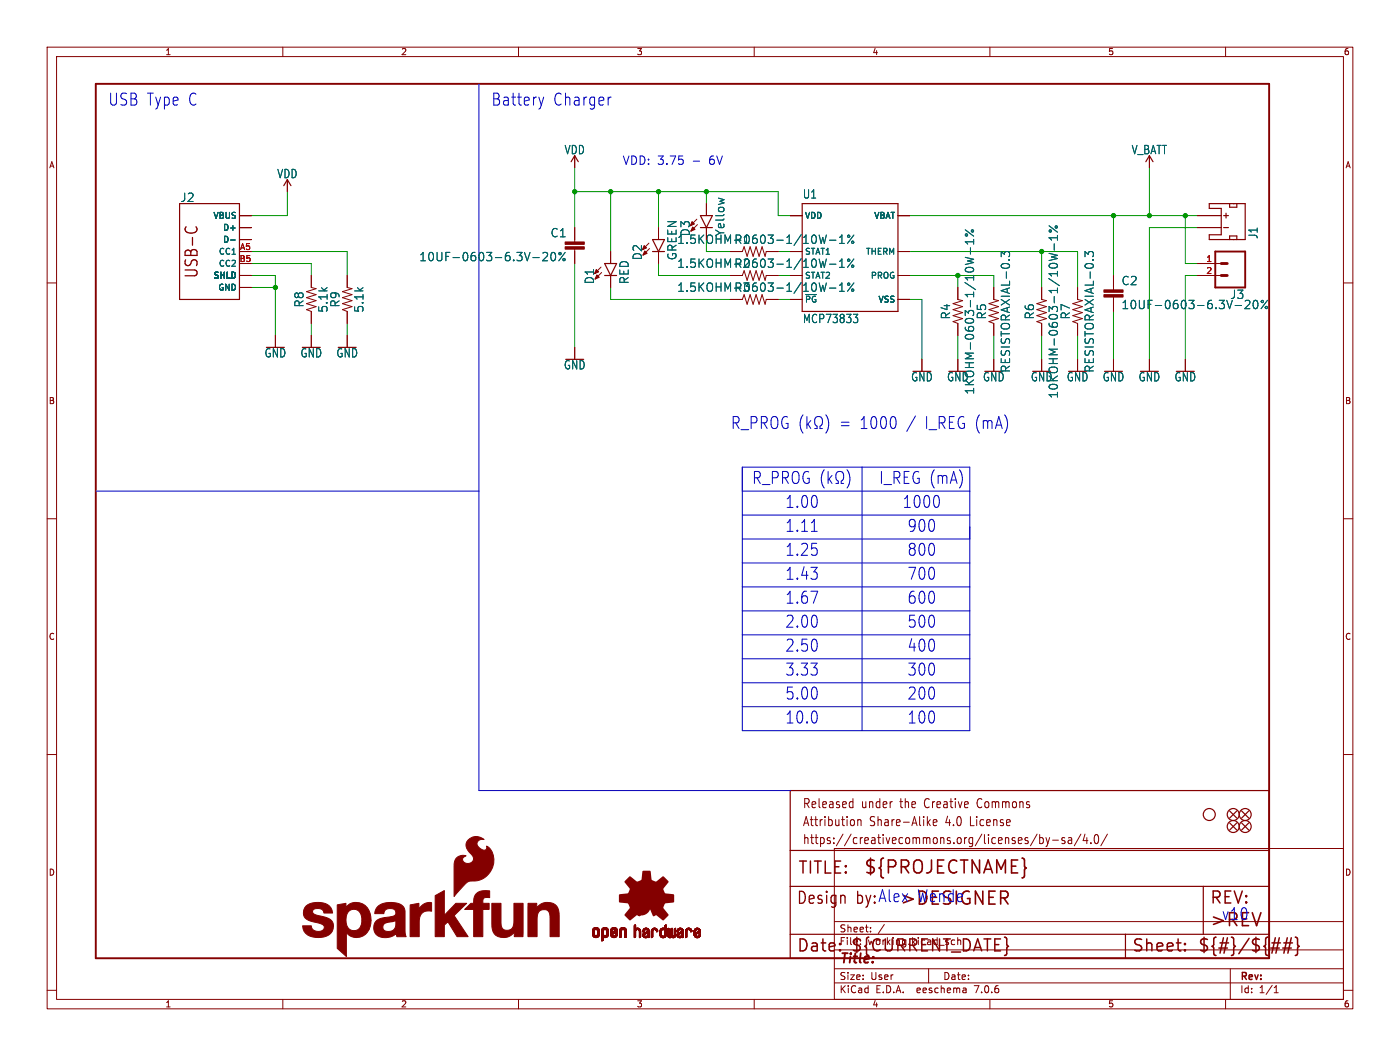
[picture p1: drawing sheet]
<svg xmlns="http://www.w3.org/2000/svg" width="297mm" height="224mm" viewBox="0 0 297 224" stroke-linecap="round" stroke-linejoin="round" font-family="sans-serif">
<defs><g id="words">
<g font-size="3.8" fill="#840000">
<text x="183.1" y="185.7">${PROJECTNAME}</text>
<text x="256.5" y="196.9">&gt;REV</text>
</g>
<g font-size="3.5" fill="#0000c2">
<text x="22.9" y="22.6">USB Type C</text>
<text x="104.1" y="22.6">Battery</text>
<text x="117.2" y="22.6">Charger</text>
<text x="177.9" y="91.2">=</text>
<text x="192.2" y="91.2">/</text>
<text x="196.1" y="91.2">I_REG (mA)</text>
<text x="166.6" y="107.9">1.00</text>
<text x="191.5" y="107.9">1000</text>
<text x="166.6" y="113">1.11</text>
<text x="192.5" y="113">900</text>
<text x="166.6" y="118.1">1.25</text>
<text x="192.5" y="118.1">800</text>
<text x="166.6" y="123.2">1.43</text>
<text x="192.5" y="123.2">700</text>
<text x="166.6" y="128.2">1.67</text>
<text x="192.5" y="128.2">600</text>
<text x="166.6" y="133.3">2.00</text>
<text x="192.5" y="133.3">500</text>
<text x="166.6" y="143.5">3.33</text>
<text x="166.6" y="138.4">2.50</text>
<text x="192.5" y="138.4">400</text>
<text x="192.5" y="143.5">300</text>
<text x="166.6" y="148.6">5.00</text>
<text x="192.5" y="148.6">200</text>
<text x="166.6" y="153.6">10.0</text>
<text x="192.5" y="153.6">100</text>
<text x="194.4" y="191.5">Wende</text>
<text x="181.6" y="192.1">by:Alex&gt;DESIGNER</text>
<text x="259.1" y="195.3">v10</text>
</g>
<g font-size="3.5" fill="#840000">
<text x="42.3" y="59.2" transform="rotate(-90 42.3 59.2)">USB-C</text>
<text x="169.2" y="185.7">TITLE:</text>
<text x="168.9" y="192.1">Design</text>
<text x="256.5" y="192.1">REV:</text>
<text x="168.9" y="202.2">Date:</text>
<text x="180.3" y="202.2">${CURRENT_DATE}</text>
<text x="240" y="202.2">Sheet:</text>
<text x="254" y="202.2">${#}/${##}</text>
</g>
<text font-size="2.8" fill="#840000" x="178" y="204.8">Title:</text>
<g font-size="2.7" fill="#840000">
<text x="170.2" y="171.7">Released</text>
<text x="182.7" y="171.7">under</text>
<text x="191.1" y="171.7">the</text>
<text x="196.5" y="171.7">Creative</text>
<text x="208" y="171.7">Commons</text>
<text x="170.2" y="175.5">Attribution</text>
<text x="170.2" y="179.3">https://creativecommons.org/licenses/by-sa/4.0/</text>
<text x="184.5" y="175.5">Share-Alike</text>
<text x="200.8" y="175.5">4.0</text>
<text x="206.2" y="175.5">License</text>
</g>
<g font-size="2.5" fill="#006464">
<text x="119.7" y="32.9">VDD</text>
<text x="240" y="32.9">V_BATT</text>
<text x="58.7" y="38">VDD</text>
<text x="38.2" y="43">J2</text>
<text x="170.2" y="42.3">U1</text>
<text x="116.7" y="50.5">C1</text>
<text x="143.6" y="51.9">1.5KOHM-0603-1/10W-1%</text>
<text x="146.5" y="50.2" transform="rotate(-90 146.5 50.2)">D3</text>
<text x="153.9" y="50.2" transform="rotate(-90 153.9 50.2)">Yellow</text>
<text x="155.7" y="51.9">R1</text>
<text x="267" y="50.7" transform="rotate(-90 267 50.7)">J1</text>
<text x="88.9" y="55.6">10UF-0603-6.3V-20%</text>
<text x="136.4" y="55.3" transform="rotate(-90 136.4 55.3)">D2</text>
<text x="143.6" y="57">1.5KOHM-0603-1/10W-1%</text>
<text x="143.7" y="55.3" transform="rotate(-90 143.7 55.3)">GREEN</text>
<text x="155.7" y="57">R2</text>
<text x="64.6" y="65.3" transform="rotate(-90 64.6 65.3)">R8</text>
<text x="72.2" y="65.3" transform="rotate(-90 72.2 65.3)">R9</text>
<text x="126.2" y="60.3" transform="rotate(-90 126.2 60.3)">D1</text>
<text x="133.6" y="60.3" transform="rotate(-90 133.6 60.3)">RED</text>
<text x="143.6" y="62.1">1.5KOHM-0603-1/10W-1%</text>
<text x="155.7" y="62.1">R3</text>
<text x="237.8" y="60.7">C2</text>
<text x="237.8" y="65.8">10UF-0603-6.3V-20%</text>
<text x="260.9" y="63.6">J3</text>
<text x="69.7" y="66.4" transform="rotate(-90 69.7 66.4)">5.1k</text>
<text x="77.3" y="66.4" transform="rotate(-90 77.3 66.4)">5.1k</text>
<text x="170.2" y="68.7">MCP73833</text>
<text x="201.8" y="67.8" transform="rotate(-90 201.8 67.8)">R4</text>
<text x="209.4" y="67.8" transform="rotate(-90 209.4 67.8)">R5</text>
<text x="219.6" y="67.8" transform="rotate(-90 219.6 67.8)">R6</text>
<text x="227.2" y="67.8" transform="rotate(-90 227.2 67.8)">R7</text>
<text x="56" y="76">GND</text>
<text x="63.7" y="76">GND</text>
<text x="71.3" y="76">GND</text>
<text x="119.5" y="78.5">GND</text>
<text x="193.2" y="81.1">GND</text>
<text x="200.8" y="81.1">GND</text>
<text x="206.9" y="83.7" transform="rotate(-90 206.9 83.7)">1KOHM-0603-1/10W-1%</text>
<text x="208.4" y="81.1">GND</text>
<text x="214.5" y="79.1" transform="rotate(-90 214.5 79.1)">RESISTORAXIAL-0.3</text>
<text x="218.6" y="81.1">GND</text>
<text x="226.2" y="81.1">GND</text>
<text x="232.3" y="79.1" transform="rotate(-90 232.3 79.1)">RESISTORAXIAL-0.3</text>
<text x="233.8" y="81.1">GND</text>
<text x="241.5" y="81.1">GND</text>
<text x="249.1" y="81.1">GND</text>
<text x="224.6" y="84.6" transform="rotate(-90 224.6 84.6)">10KOHM-0603-1/10W-1%</text>
</g>
<g font-size="2.5" fill="#0000c2">
<text x="132" y="35.2">VDD: 3.75</text>
<text x="150.5" y="35.2">6V</text>
</g>
<g font-size="2.1" fill="#840000">
<text x="178" y="197.9">Sheet:</text>
<text x="178" y="200.6">File:</text>
<text x="184.1" y="200.6">working.kicad_sch</text>
<text x="178" y="208">Size:</text>
<text x="184.7" y="208">User</text>
<text x="200" y="208">Date:</text>
<text x="263" y="208.2">Rev:</text>
<text x="178" y="210.8">KiCad</text>
<text x="185.7" y="210.8">E.D.A.</text>
<text x="194.6" y="210.8">eeschema</text>
<text x="207" y="210.8">7.0.6</text>
<text x="263" y="210.8">Id:</text>
<text x="267.1" y="210.8">1/1</text>
</g>
<g font-size="1.8" fill="#840000">
<text x="35" y="11.9">1</text>
<text x="85" y="11.9">2</text>
<text x="135" y="11.9">3</text>
<text x="185" y="11.9">4</text>
<text x="235" y="11.9">5</text>
<text x="285" y="11.9">6</text>
<text x="10.3" y="35.9">A</text>
<text x="285.3" y="35.9">A</text>
<text x="10.3" y="85.9">B</text>
<text x="285.3" y="85.9">B</text>
<text x="10.3" y="135.9">C</text>
<text x="285.3" y="135.9">C</text>
<text x="10.3" y="185.9">D</text>
<text x="285.3" y="185.9">D</text>
<text x="35" y="213.8">1</text>
<text x="85" y="213.8">2</text>
<text x="135" y="213.8">3</text>
<text x="185" y="213.8">4</text>
<text x="235" y="213.8">5</text>
<text x="285" y="213.8">6</text>
</g>
<g font-size="1.8" fill="#006464">
<text x="45.2" y="46.6">VBUS</text>
<text x="170.7" y="46.6">VDD</text>
<text x="185.4" y="46.6">VBAT</text>
<text x="47.2" y="49.1">D+</text>
<text x="47.2" y="51.7">D-</text>
<text x="45.3" y="59.3">SHLD</text>
<text x="46.3" y="54.2">CC1</text>
<text x="46.3" y="56.7">CC2</text>
<text x="170.7" y="54.2">STAT1</text>
<text x="170.7" y="59.3">STAT2</text>
<text x="183.6" y="54.2">THERM</text>
<text x="184.6" y="59.3">PROG</text>
<text x="46.2" y="61.8">GND</text>
<text x="170.7" y="64.4">~{PG}</text>
<text x="186.3" y="64.4">VSS</text>
</g>
<g font-size="1.8" fill="#a90000">
<text x="50.8" y="53.1">A5</text>
<text x="50.7" y="55.6">B5</text>
<text x="255.8" y="55.6">1</text>
<text x="255.8" y="58.2">2</text>
</g>
</g></defs>
<g fill="none" stroke="#840000" stroke-width=".21">
<path d="M10 10h277v203.9h-277zM12 12h273v199.9h-273zM60 10v2M110 10v2M160 10v2M210 10v2M260 10v2M61 38.1v2.5M121.9 33v2.6M243.8 33v2.6M10 60h2M50.8 48.3h2.5"/>
<path d="M50.8 50.8h2.5M50.8 58.4h2.5M50.8 45.7h2.5M66 58.4v2.6l1.1 .2-2.1 .6 2.1 .7-2.1 .6 2.1 .7-2.1 .6 2.1 .6-2.1 .7 1 .3v2.6M73.7 58.4v2.6l1 .2-2.1 .6 2.1 .7-2.1 .6 2.1 .7-2.1 .6 2.1 .6-2.1 .7 1.1 .3v2.6M121.9 48.3v3M121.9 52.8v3.1M127.5 56.6l-1.4 1.4M127.6 57.8l-1.4 1.4M129.5 53.3v2.6M129.5 58.4v2.6M137.7 51.6l-1.4 1.4"/>
<path d="M137.8 52.7l-1.4 1.4M139.7 48.3v2.5M139.7 53.3v2.6M147.8 46.5l-1.4 1.4M148 47.6l-1.4 1.4M149.9 43.2v2.5M149.9 48.3v2.5M154.9 58.4h2.6l.4-1 .6 2 .6-2 .7 2 .6-2 .6 2 .7-2 .6 2 .3-1h2.5M154.9 53.3h2.6l.4-1 .6 2.1 .6-2.1 .7 2.1 .6-2.1 .6 2.1 .7-2.1 .6 2.1 .3-1.1h2.5M167.6 58.4h2.6M167.6 45.7h2.6M167.6 53.3h2.6"/>
<path d="M190.5 58.4h2.5M190.5 45.7h2.5M190.5 53.3h2.5M236.2 58.4v3.1M254 48.3h5.1M254 58.4h5.1M254 45.7h5.1M254 55.9h5.1M261.6 50.8h.1M261.6 43.2h.1M285 60h2M50.8 61h2.5"/>
<path d="M58.4 71.1v2.6M66 71.1v2.6M73.7 71.1v2.6M121.9 73.7v2.5M154.9 63.5h2.6l.4-1 .6 2 .6-2 .7 2 .6-2 .6 2 .7-2 .6 2 .3-1h2.5M167.6 63.5h2.6M190.5 63.5h2.5M195.6 76.2v2.5M203.2 61v2.5l1 .3-2 .6 2 .6-2 .7 2 .6-2 .6 2 .7-2 .6 1 .4v2.5M203.2 76.2v2.5M210.8 61v2.5l1 .3-2 .6 2 .6-2 .7 2 .6-2 .6 2 .7-2 .6 1 .4v2.5M210.8 76.2v2.5"/>
<path d="M221 61v2.5l1 .3-2 .6 2 .6-2 .7 2 .6-2 .6 2 .7-2 .6 1 .4v2.5M221 76.2v2.5M228.6 61v2.5l1 .3-2 .6 2 .6-2 .7 2 .6-2 .6 2 .7-2 .6 1 .4v2.5M228.6 76.2v2.5M236.2 63v3M236.2 76.2v2.5M243.8 76.2v2.5M251.5 76.2v2.5M10 110h2M285 110h2M10 160h2M285 160h2"/>
<path d="M177 179.9h108v32h-108zM180.5 170l.4 .1M180.9 169.3v2M180.9 171.2l-.4 .1M181.2 174v.9M182 173.8v1.3M182 174l.2-.2 .4 .1 .1 1.2M196.9 174.4l.5 .7M197.4 173.8l-.7 .7M198 174.4l.8-.1-.1-.4-.5-.1-.2 .3 .1 .9h.6M220 176.9l-1.4 2.5M220.6 177v1.9"/>
<path d="M220.6 177.7l.4-.1 .3 .4-.1 .8h-.6M221.9 177.6l.4 1.3M222.3 178.9l-.4 .6M222.7 177.6l-.4 1.3M223.3 178.2h1.2M225.9 177.7l-.4-.1-.2 .3v.3l.6 .1v.5h-.6M226.7 177.7h.6l.1 1.2M227.4 178.1l-.6 .1a.4 .4 0 0 0-.2 .3 .4 .4 0 0 0 .2 .4l.6-.1M229.3 176.9l-1.4 2.5M230.2 176.9l-.4 1.4h1M230.6 177.6v1.3M231.4 178.7v.2"/>
<path d="M232.4 177.1l.3-.1a1.34 1.34 0 0 1 0 1.9h-.2a1.44 1.44 0 0 1-.1-1.8zM234.9 176.9l-1.4 2.5M177 195.4h108M184.7 197.5v.1M184.7 196.7v.1M187.6 196l-1.3 2M10 210h2M60 211.9v2M110 211.9v2M160 211.9v2M177 208.4h108M177 205.4h108"/>
<path d="M177 201.4h108M197 205.4v3M204.9 209.6l.1 .9M205 210.4l-.2 .1M205 209.9h-.2M210 211.9v2M260 211.9v2M261 205.4v6.5M270.3 210.5h.9M270.3 209.4l.4-.4v1.5M285 210h2"/>
</g>
<path d="M20.3 17.8h248.9v185.4h-248.9zM257.8 53.3h6.4v7.7h-6.4z" fill="none" stroke="#840000" stroke-width=".41"/>
<g fill="none" stroke="#840000" stroke-width=".25">
<path d="M60.2 39.4l.8-1.3 .7 1.3M121.2 34.3l.7-1.3 .8 1.3M243.1 34.3l.7-1.3 .8 1.3M38.1 43.2h12.7v20.3h-12.7zM128.3 58.4h2.5M128.3 55.9h2.5l-1.3 2.5zM138.4 53.3h2.6M138.4 50.8h2.6l-1.3 2.5zM148.6 48.3h2.5M148.6 45.7h2.5l-1.2 2.6zM170.2 43.2h20.3v22.8h-20.3zM256.5 43.2h7.7v7.6h-7.7v-1h2.6v-5.6h-2.6z"/>
<path d="M259.6 48.3h1M259.6 45.7h1M260.1 45.2v1M260.9 43.2v.7h1.5v-.7M260.9 50.8v-.8h1.5v.8M167.6 167.6h101.6v35.6h-101.6zM260.9 172l1.5 1.5M260.9 174.5l1.5 1.5M262.4 174.5l-1.5 1.5M262.4 172l-1.5 1.5M263.4 172l1.5 1.5M263.4 174.5l1.5 1.5"/>
<path d="M264.9 172l-1.5 1.5M264.9 174.5l-1.5 1.5M167.6 198.1h101.6M167.6 180.3h101.6M167.6 188h101.6M238.8 198.1v5.1M255.3 188v10.1"/>
<circle cx="256.5" cy="172.7" r="1.27"/>
<circle cx="261.6" cy="172.7" r="1.27"/>
<circle cx="261.6" cy="175.3" r="1.27"/>
<circle cx="264.2" cy="172.7" r="1.27"/>
<circle cx="264.2" cy="175.3" r="1.27"/>
</g>
<path d="M39.5 48.1a.67 .67 0 0 0-.1 .9M41.6 48.1a.68 .68 0 0 1 .1 .9" fill="none" stroke="#840000" stroke-width=".27"/>
<g fill="none" stroke="#006464" stroke-width=".21">
<path d="M48.9 50.9h1M113 54.6h1.4M115.2 53.7l.6-.2 .3 .2 .1 .3-1.1 1.3h1.1M117 53.7l.3-.2a.95 .95 0 0 1 .6 .9 .95 .95 0 0 1-.6 .9l-.3-.2-.1-.5zM119.9 53.5l-1.4 1.8M152.4 42l1.2 .3M173.8 60l.4 1.8 .3-1.3 .4 1.3 .4-1.8M173.8 49.8l.4 1.8 .3-1.3 .4 1.3 .4-1.8M173.8 54.9l.4 1.8 .3-1.3 .4 1.3 .4-1.8M176 50.9h1.3M176 56h1.3M178.1 50.3l.5-.5v1.8"/>
<path d="M178.1 55.4l.5-.5v1.8M178.1 51.6h1M178.1 56.7h1M181.1 60l-1.3 1.8M181.1 49.8l-1.3 1.8M181.1 54.9l-1.3 1.8M204.8 54.6l1.8 .4-1.3 .3 1.3 .4M204.8 48.7l1.8 1.4M205.9 52.5v1.4M206.6 50.8v1M206.6 51.3h-1.8l.5 .5M212.4 54.4v-1.1l.7 .6 .1-.5h.8l.2 .3v.5l-.2 .2"/>
<path d="M222.6 53.7l1.7 .4-1.2 .4 1.2 .3-1.7 .4M222.6 47.9l1.7 1.3M223.7 51.7v1.3M224.3 49.9v1M224.3 50.4h-1.7l.5 .5M230.2 54.4v-1.1l.7 .6 .1-.5h.8l.2 .3v.5l-.2 .2M176 61.1h1.3M178.1 61.8h1M178.1 60.5l.5-.5v1.8M181 66.6h1l-.5 .7 .4 .2 .1 .6-.3 .3h-.4M262 64.8h1.4M264.2 63.8l.6-.1 .3 .2 .1 .3-1.1 1.3h1.1"/>
<path d="M266.1 63.8l.2-.1a.95 .95 0 0 1 .6 .9 .95 .95 0 0 1-.6 .9 1.18 1.18 0 0 1-.2-1.7zM268.9 63.7l-1.4 1.8"/>
<circle cx="118.8" cy="53.8" r=".25"/>
<circle cx="119.7" cy="55.1" r=".25"/>
<circle cx="180" cy="55.2" r=".25"/>
<circle cx="180" cy="50.1" r=".25"/>
<circle cx="180.9" cy="56.4" r=".25"/>
<circle cx="180.9" cy="51.4" r=".25"/>
<circle cx="205" cy="49.8" r=".25"/>
<circle cx="206.3" cy="49" r=".25"/>
<circle cx="222.8" cy="49" r=".25"/>
<circle cx="224.1" cy="48.1" r=".25"/>
<circle cx="180" cy="60.2" r=".25"/>
<circle cx="180.9" cy="61.5" r=".25"/>
<circle cx="267.8" cy="63.9" r=".25"/>
<circle cx="268.6" cy="65.2" r=".25"/>
</g>
<g fill="none" stroke="#840000" stroke-width=".32">
<path d="M269.8 199.9h1.8M271.4 198.9l-.7 3.2M272.4 199.9h1.8M273.1 198.9l-.7 3.2M273.9 198.9l-.7 3.2M274.8 198.7l.3 .2 .2 .2v1.2l.3 .4-.3 .3v1.2l-.2 .3-.3 .1M178.2 201.4l.1 .1-.1 .1M251.4 201.4l.1 .1-.1 .1M251.4 201.4l-.1 .1 .1 .1M251.4 200.1v.2M251.4 201.4v.2M251.4 200.1l.1 .1-.1 .1"/>
<path d="M251.4 200.1l-.1 .1 .1 .1M269.6 201h1.8M272.1 201h1.8"/>
</g>
<g fill="#840000" stroke="#840000" stroke-width=".21">
<path d="M136.8 53.2l.5 .5-.9 .4z"/>
<path d="M234.2 62.5h4.1v.5h-4.1z"/>
<path d="M234.2 61.5h4.1v.5h-4.1z"/>
<path d="M126.6 58.3l.5 .5-.9 .4z"/>
<path d="M125.7 198.1h.4z"/>
<path d="M125.7 198l.4 .1z"/>
<path d="M125.7 198h.4z"/>
<path d="M125.7 197.9l.4 .1z"/>
<path d="M125.7 197.9h.4z"/>
<path d="M125.7 197.8l.4 .1z"/>
<path d="M125.7 197.8h.4z"/>
<path d="M125.7 197.7l.4 .1z"/>
<path d="M125.7 197.7h.4z"/>
<path d="M125.7 197.6l.4 .1z"/>
<path d="M125.7 197.6h.4z"/>
<path d="M125.7 197.5l.4 .1z"/>
<path d="M125.7 197.5h.4z"/>
<path d="M125.7 197.4l.4 .1z"/>
<path d="M125.7 197.4h.4z"/>
<path d="M125.7 198.2h.4z"/>
<path d="M125.7 198.1l.4 .1z"/>
<path d="M125.7 197.3l.4 .1z"/>
<path d="M125.7 197.3h.4z"/>
<path d="M125.7 198.3h.5z"/>
<path d="M125.7 198.3h.4z"/>
<path d="M125.7 198.2l.4 .1z"/>
<path d="M125.7 197.2l.4 .1z"/>
<path d="M125.7 197.2h.4z"/>
<path d="M125.7 197.2h.5z"/>
<path d="M125.7 198.3l.5 .1z"/>
<path d="M125.7 197.1l.5 .1z"/>
<path d="M125.7 197.1h.5z"/>
<path d="M125.7 198.4h.6z"/>
<path d="M125.7 198.4h.5z"/>
<path d="M125.7 197.1h.6z"/>
<path d="M125.8 198.4h.5z"/>
<path d="M125.8 197.1h.5z"/>
<path d="M125.8 197.1h.6z"/>
<path d="M125.8 198.4h1.3z"/>
<path d="M125.8 198.4h.6z"/>
<path d="M125.8 197.1h1.3z"/>
<path d="M125.8 198.5h1.3z"/>
<path d="M125.8 198.4l1.3 .1z"/>
<path d="M125.8 197l1.3 .1z"/>
<path d="M125.8 197h1.3z"/>
<path d="M125.8 198.5h1.2z"/>
<path d="M125.8 197h1.2z"/>
<path d="M125.9 198.5h1.1z"/>
<path d="M125.9 196.9l1.1 .1z"/>
<path d="M125.9 198.5l1.1 .1z"/>
<path d="M125.9 196.9h1.1z"/>
<path d="M125.9 198.6h1.1z"/>
<path d="M125.9 198.6h1z"/>
<path d="M125.9 196.9h1z"/>
<path d="M126 198.6l.9 .1z"/>
<path d="M126 196.8l.9 .1z"/>
<path d="M126 198.7h.9z"/>
<path d="M126 196.8h.9z"/>
<path d="M126 196.8h.8z"/>
<path d="M126 198.7h.8z"/>
<path d="M126.1 198.7h.7z"/>
<path d="M126.1 196.8h.7z"/>
<path d="M126.1 198.7l.6 .1z"/>
<path d="M126.1 196.7l.6 .1z"/>
<path d="M126.2 198.8h.5z"/>
<path d="M126.2 196.7h.5z"/>
<path d="M126.2 198.8h.4z"/>
<path d="M126.2 196.7h.4z"/>
<path d="M126.3 198.8h.3z"/>
<path d="M126.3 196.7h.3z"/>
<path d="M126.3 198.8h.2z"/>
<path d="M126.3 196.7h.2z"/>
<path d="M126.5 197.1h.6z"/>
<path d="M126.5 198.4h.6z"/>
<path d="M126.6 198.4h.5z"/>
<path d="M126.6 197.1h.5z"/>
<path d="M126.6 198.3l.5 .1z"/>
<path d="M126.7 198.3h.4z"/>
<path d="M126.7 197.1l.4 .1z"/>
<path d="M126.7 197.2h.4z"/>
<path d="M126.7 197.2l.4 .1z"/>
<path d="M126.7 198.2l.4 .1z"/>
<path d="M126.7 198.2h.4z"/>
<path d="M126.7 197.3h.4z"/>
<path d="M126.8 198.2h.4z"/>
<path d="M126.8 197.3h.4z"/>
<path d="M126.8 198.1l.4 .1z"/>
<path d="M126.8 198.1h.4z"/>
<path d="M126.8 198l.4 .1z"/>
<path d="M126.8 198h.4z"/>
<path d="M126.8 197.9l.4 .1z"/>
<path d="M126.8 197.9h.4z"/>
<path d="M126.8 197.8l.4 .1z"/>
<path d="M126.8 197.8h.4z"/>
<path d="M126.8 197.7l.4 .1z"/>
<path d="M126.8 197.7h.4z"/>
<path d="M126.8 197.6l.4 .1z"/>
<path d="M126.8 197.6h.4z"/>
<path d="M126.8 197.5l.4 .1z"/>
<path d="M126.8 197.5h.4z"/>
<path d="M126.8 197.4l.4 .1z"/>
<path d="M126.8 197.4h.4z"/>
<path d="M126.8 197.3l.4 .1z"/>
<path d="M127.6 199.4l.2 .1z"/>
<path d="M127.6 199.4h.3z"/>
<path d="M127.6 199.4h.4z"/>
<path d="M127.6 199.3l.4 .1z"/>
<path d="M127.6 199.3h.4z"/>
<path d="M127.6 199.2l.4 .1z"/>
<path d="M127.6 199.2h.4z"/>
<path d="M127.6 199.1l.4 .1z"/>
<path d="M127.6 199.1h.4z"/>
<path d="M127.6 199l.4 .1z"/>
<path d="M127.6 199h.4z"/>
<path d="M127.6 198.9l.4 .1z"/>
<path d="M127.6 198.9h.4z"/>
<path d="M127.6 198.8l.4 .1z"/>
<path d="M127.6 198.8h.4z"/>
<path d="M127.6 198.7l1.1 .1z"/>
<path d="M127.6 198.7h1.1z"/>
<path d="M127.6 198.7h1.2z"/>
<path d="M127.6 198.6l1.2 .1z"/>
<path d="M127.6 198.6h1.2z"/>
<path d="M127.6 198.6h1.3z"/>
<path d="M127.6 198.5l1.3 .1z"/>
<path d="M127.6 198.5h1.3z"/>
<path d="M127.6 198.5h1.4z"/>
<path d="M127.6 198.4l1.4 .1z"/>
<path d="M127.6 198.4h1.4z"/>
<path d="M127.6 198.4h.7z"/>
<path d="M127.6 198.4h.6z"/>
<path d="M127.6 198.3l.5 .1z"/>
<path d="M127.6 198.3h.5z"/>
<path d="M127.6 198.2l.4 .1z"/>
<path d="M127.6 198.2h.4z"/>
<path d="M127.6 198.1l.4 .1z"/>
<path d="M127.6 198.1h.4z"/>
<path d="M127.6 198l.4 .1z"/>
<path d="M127.6 198h.4z"/>
<path d="M127.6 197.9l.4 .1z"/>
<path d="M127.6 197.9h.4z"/>
<path d="M127.6 197.8l.4 .1z"/>
<path d="M127.6 197.8h.4z"/>
<path d="M127.6 197.7l.4 .1z"/>
<path d="M127.6 197.7h.4z"/>
<path d="M127.6 197.6l.4 .1z"/>
<path d="M127.6 197.6h.4z"/>
<path d="M127.6 197.5l.4 .1z"/>
<path d="M127.6 197.5h.4z"/>
<path d="M127.6 197.4l.4 .1z"/>
<path d="M127.6 197.4h.4z"/>
<path d="M127.6 197.3l.4 .1z"/>
<path d="M127.6 197.3h.4z"/>
<path d="M127.6 199.5h.2z"/>
<path d="M127.6 197.2l.5 .1z"/>
<path d="M127.6 197.2h.5z"/>
<path d="M127.7 197.2h.4z"/>
<path d="M127.7 197.1l.4 .1z"/>
<path d="M127.7 197.1h.4z"/>
<path d="M127.7 197.1h.5z"/>
<path d="M127.7 197.1h.6z"/>
<path d="M127.7 197.1h1.3z"/>
<path d="M127.7 197l1.3 .1z"/>
<path d="M127.7 197h1.3z"/>
<path d="M127.7 197h1.2z"/>
<path d="M127.8 197h1.1z"/>
<path d="M127.8 196.9l1.1 .1z"/>
<path d="M127.8 196.9h1.1z"/>
<path d="M127.8 196.9h1z"/>
<path d="M127.9 196.9h.9z"/>
<path d="M127.9 196.8l.9 .1z"/>
<path d="M127.9 196.8h.9z"/>
<path d="M127.9 196.8h.8z"/>
<path d="M128 196.8h.7z"/>
<path d="M128 196.7l.7 .1z"/>
<path d="M128.1 198.8h.5z"/>
<path d="M128.1 196.7h.5z"/>
<path d="M128.2 196.7h.3z"/>
<path d="M128.2 198.8h.3z"/>
<path d="M128.2 196.7h.2z"/>
<path d="M128.3 198.8h.1z"/>
<path d="M128.4 197.1h.6z"/>
<path d="M128.4 198.4h.6z"/>
<path d="M128.5 198.4h.5z"/>
<path d="M128.5 197.1h.5z"/>
<path d="M128.6 198.3l.4 .1z"/>
<path d="M128.6 197.1l.4 .1z"/>
<path d="M128.6 198.3h.4z"/>
<path d="M128.6 197.2h.4z"/>
<path d="M128.6 198.3h.5z"/>
<path d="M128.6 197.2h.5z"/>
<path d="M128.6 197.2l.5 .1z"/>
<path d="M128.6 198.2l.5 .1z"/>
<path d="M128.6 197.3h.5z"/>
<path d="M128.7 198.2h.4z"/>
<path d="M128.7 197.3h.4z"/>
<path d="M128.7 198.1l.4 .1z"/>
<path d="M128.7 198.1h.4z"/>
<path d="M128.7 197.4h.4z"/>
<path d="M128.7 197.3l.4 .1z"/>
<path d="M128.7 198l.4 .1z"/>
<path d="M128.7 198h.4z"/>
<path d="M128.7 197.9l.4 .1z"/>
<path d="M128.7 197.9h.4z"/>
<path d="M128.7 197.8l.4 .1z"/>
<path d="M128.7 197.8h.4z"/>
<path d="M128.7 197.7l.4 .1z"/>
<path d="M128.7 197.7h.4z"/>
<path d="M128.7 197.6l.4 .1z"/>
<path d="M128.7 197.6h.4z"/>
<path d="M128.7 197.5l.4 .1z"/>
<path d="M128.7 197.5h.4z"/>
<path d="M128.7 197.4l.4 .1z"/>
<path d="M129.5 198.2h.5z"/>
<path d="M129.5 198.2h.4z"/>
<path d="M129.5 198.1l.4 .1z"/>
<path d="M129.5 198.1h.4z"/>
<path d="M129.5 198.1h.5z"/>
<path d="M129.5 198l.5 .1z"/>
<path d="M129.5 198h.6z"/>
<path d="M129.5 198h.7z"/>
<path d="M129.5 197.9l.7 .1z"/>
<path d="M129.5 197.9h.8z"/>
<path d="M129.5 197.9h.9z"/>
<path d="M129.5 197.8l.9 .1z"/>
<path d="M129.5 197.8h1z"/>
<path d="M129.5 197.8h1.1z"/>
<path d="M129.5 197.8h1.2z"/>
<path d="M129.5 197.7l1.2 .1z"/>
<path d="M129.5 197.7h1.2z"/>
<path d="M129.5 197.7h1.3z"/>
<path d="M129.5 197.7h1.4z"/>
<path d="M129.5 197.6l1.4 .1z"/>
<path d="M129.5 197.6h1.4z"/>
<path d="M129.5 197.6h.4z"/>
<path d="M129.5 197.5l.4 .1z"/>
<path d="M129.5 197.5h.4z"/>
<path d="M129.5 197.4l.4 .1z"/>
<path d="M129.5 197.4h.4z"/>
<path d="M129.5 197.3l.4 .1z"/>
<path d="M129.5 197.3h.4z"/>
<path d="M129.5 197.3h.5z"/>
<path d="M129.5 198.3h.5z"/>
<path d="M129.5 198.2l.5 .1z"/>
<path d="M129.5 197.2l.5 .1z"/>
<path d="M129.5 197.2h.5z"/>
<path d="M129.6 198.4h.5z"/>
<path d="M129.6 198.3l.4 .1z"/>
<path d="M129.6 198.3h.4z"/>
<path d="M129.6 197.2h.4z"/>
<path d="M129.6 197.1l.4 .1z"/>
<path d="M129.6 197.1h.5z"/>
<path d="M129.6 198.4h1.3z"/>
<path d="M129.6 198.4h.6z"/>
<path d="M129.6 197.1h.6z"/>
<path d="M129.6 198.5h1.3z"/>
<path d="M129.6 198.4l1.3 .1z"/>
<path d="M129.6 197.1h1.3z"/>
<path d="M129.6 197l1.3 .1z"/>
<path d="M129.6 197h1.3z"/>
<path d="M129.7 198.5h1.1z"/>
<path d="M129.7 197h1.2z"/>
<path d="M129.7 198.5l1.1 .1z"/>
<path d="M129.7 197h1.1z"/>
<path d="M129.7 198.6h1.1z"/>
<path d="M129.7 196.9l1.1 .1z"/>
<path d="M129.7 196.9h1.1z"/>
<path d="M129.8 198.6h.9z"/>
<path d="M129.8 196.9h1z"/>
<path d="M129.8 198.6l.9 .1z"/>
<path d="M129.8 196.9h.9z"/>
<path d="M129.8 196.8l.9 .1z"/>
<path d="M129.8 198.7h.9z"/>
<path d="M129.8 196.8h.9z"/>
<path d="M129.9 196.8h.8z"/>
<path d="M129.9 198.7h.7z"/>
<path d="M129.9 196.8h.7z"/>
<path d="M129.9 196.7l.7 .1z"/>
<path d="M130 198.7l.6 .1z"/>
<path d="M130 196.7h.5z"/>
<path d="M130 198.8h.5z"/>
<path d="M130 197.6h1z"/>
<path d="M130.1 198.8h.4z"/>
<path d="M130.1 197.6h.9z"/>
<path d="M130.1 196.7h.3z"/>
<path d="M130.1 198.8h.3z"/>
<path d="M130.2 197.6h.8z"/>
<path d="M130.2 196.7h.1z"/>
<path d="M130.2 197.5l.8 .1z"/>
<path d="M130.2 197.5h.8z"/>
<path d="M130.3 197.5h.7z"/>
<path d="M130.3 197.1h.6z"/>
<path d="M130.3 198.4h.6z"/>
<path d="M130.4 197.1h.5z"/>
<path d="M130.4 198.4h.5z"/>
<path d="M130.4 197.5h.6z"/>
<path d="M130.4 197.4l.6 .1z"/>
<path d="M130.4 197.4h.6z"/>
<path d="M130.5 197.1l.5 .1z"/>
<path d="M130.5 198.3l.4 .1z"/>
<path d="M130.5 197.2h.5z"/>
<path d="M130.5 198.3h.4z"/>
<path d="M130.5 197.4h.5z"/>
<path d="M130.5 198.3h.5z"/>
<path d="M130.5 197.2l.5 .1z"/>
<path d="M130.5 197.3h.5z"/>
<path d="M130.6 198.2l.4 .1z"/>
<path d="M130.6 198.2h.4z"/>
<path d="M130.6 197.4h.4z"/>
<path d="M130.6 197.3l.4 .1z"/>
<path d="M130.6 197.3h.4z"/>
<path d="M130.6 198.1l.4 .1z"/>
<path d="M130.6 198.1h.4z"/>
<path d="M130.6 198l.4 .1z"/>
<path d="M130.6 198h.4z"/>
<path d="M130.7 198h.3z"/>
<path d="M130.7 197.9l.3 .1z"/>
<path d="M130.8 197.9h.2z"/>
<path d="M131.4 198.7h.3z"/>
<path d="M131.4 198.7h.4z"/>
<path d="M131.4 198.6l.4 .1z"/>
<path d="M131.4 198.6h.4z"/>
<path d="M131.4 198.5l.4 .1z"/>
<path d="M131.4 198.5h.4z"/>
<path d="M131.4 198.4l.4 .1z"/>
<path d="M131.4 198.4h.4z"/>
<path d="M131.4 198.3l.4 .1z"/>
<path d="M131.4 198.3h.4z"/>
<path d="M131.4 198.2l.4 .1z"/>
<path d="M131.4 198.2h.4z"/>
<path d="M131.4 198.1l.4 .1z"/>
<path d="M131.4 198.1h.4z"/>
<path d="M131.4 198l.4 .1z"/>
<path d="M131.4 198h.4z"/>
<path d="M131.4 197.9l.4 .1z"/>
<path d="M131.4 197.9h.4z"/>
<path d="M131.4 197.8l.4 .1z"/>
<path d="M131.4 197.8h.4z"/>
<path d="M131.4 197.7l.4 .1z"/>
<path d="M131.4 197.7h.4z"/>
<path d="M131.4 197.6l.4 .1z"/>
<path d="M131.4 197.6h.4z"/>
<path d="M131.4 197.5l.4 .1z"/>
<path d="M131.4 197.5h.4z"/>
<path d="M131.4 197.4l.4 .1z"/>
<path d="M131.4 197.4h.4z"/>
<path d="M131.4 197.3l.4 .1z"/>
<path d="M131.4 197.3h.4z"/>
<path d="M131.5 198.7l.2 .1z"/>
<path d="M131.5 197.3h.3z"/>
<path d="M131.5 197.3h.4z"/>
<path d="M131.5 198.8h.1z"/>
<path d="M131.5 197.2l.4 .1z"/>
<path d="M131.5 197.2h.4z"/>
<path d="M131.5 197.1l.5 .1z"/>
<path d="M131.5 197.1h.5z"/>
<path d="M131.5 197.1h.6z"/>
<path d="M131.5 197.1h1.3z"/>
<path d="M131.5 197l1.3 .1z"/>
<path d="M131.5 197h1.3z"/>
<path d="M131.6 197h1.2z"/>
<path d="M131.6 197h1.1z"/>
<path d="M131.6 196.9l1.1 .1z"/>
<path d="M131.6 196.9h1.1z"/>
<path d="M131.7 196.9h1z"/>
<path d="M131.7 196.8l.9 .1z"/>
<path d="M131.7 196.8h.9z"/>
<path d="M131.8 196.8h.8z"/>
<path d="M131.8 196.8h.7z"/>
<path d="M131.8 196.7l.7 .1z"/>
<path d="M131.9 196.7h.5z"/>
<path d="M132 196.7h.4z"/>
<path d="M132 196.7h.3z"/>
<path d="M132.1 196.7h.2z"/>
<path d="M132.2 197.1h.6z"/>
<path d="M132.3 197.1h.5z"/>
<path d="M132.4 197.1h.4z"/>
<path d="M132.4 197.1l.4 .1z"/>
<path d="M132.4 197.2h.4z"/>
<path d="M132.4 197.2h.5z"/>
<path d="M132.5 197.2l.4 .1z"/>
<path d="M132.5 197.3h.4z"/>
<path d="M132.5 198.7h.3z"/>
<path d="M132.5 198.7h.4z"/>
<path d="M132.5 198.6l.4 .1z"/>
<path d="M132.5 198.6h.4z"/>
<path d="M132.5 198.5l.4 .1z"/>
<path d="M132.5 198.5h.4z"/>
<path d="M132.5 198.4l.4 .1z"/>
<path d="M132.5 198.4h.4z"/>
<path d="M132.5 198.3l.4 .1z"/>
<path d="M132.5 198.3h.4z"/>
<path d="M132.5 198.2l.4 .1z"/>
<path d="M132.5 198.2h.4z"/>
<path d="M132.5 198.1l.4 .1z"/>
<path d="M132.5 198.1h.4z"/>
<path d="M132.5 198l.4 .1z"/>
<path d="M132.5 198h.4z"/>
<path d="M132.5 197.9l.4 .1z"/>
<path d="M132.5 197.9h.4z"/>
<path d="M132.5 197.8l.4 .1z"/>
<path d="M132.5 197.8h.4z"/>
<path d="M132.5 197.7l.4 .1z"/>
<path d="M132.5 197.7h.4z"/>
<path d="M132.5 197.6l.4 .1z"/>
<path d="M132.5 197.6h.4z"/>
<path d="M132.5 197.5l.4 .1z"/>
<path d="M132.5 197.5h.4z"/>
<path d="M132.5 197.4l.4 .1z"/>
<path d="M132.5 197.4h.4z"/>
<path d="M132.5 197.3l.4 .1z"/>
<path d="M132.5 198.7l.2 .1z"/>
<path d="M132.5 198.8h.2z"/>
<path d="M134.6 198.8h.1z"/>
<path d="M134.6 196.3h.2z"/>
<path d="M134.6 198.7l.2 .1z"/>
<path d="M134.6 198.7h.2z"/>
<path d="M134.6 198.6l.2 .1z"/>
<path d="M134.6 198.6h.2z"/>
<path d="M134.6 198.5l.2 .1z"/>
<path d="M134.6 198.5h.2z"/>
<path d="M134.6 198.4l.2 .1z"/>
<path d="M134.6 198.4h.2z"/>
<path d="M134.6 198.3l.2 .1z"/>
<path d="M134.6 198.3h.2z"/>
<path d="M134.6 198.2l.2 .1z"/>
<path d="M134.6 198.2h.2z"/>
<path d="M134.6 198.1l.2 .1z"/>
<path d="M134.6 198.1h.2z"/>
<path d="M134.6 198l.2 .1z"/>
<path d="M134.6 198h.2z"/>
<path d="M134.6 197.9l.2 .1z"/>
<path d="M134.6 197.9h.2z"/>
<path d="M134.6 197.8l.2 .1z"/>
<path d="M134.6 197.8h.2z"/>
<path d="M134.6 197.7l.2 .1z"/>
<path d="M134.6 197.7h.2z"/>
<path d="M134.6 197.6l.2 .1z"/>
<path d="M134.6 197.6h.2z"/>
<path d="M134.6 197.5l.2 .1z"/>
<path d="M134.6 197.5h.2z"/>
<path d="M134.6 197.5h.3z"/>
<path d="M134.6 197.4l.3 .1z"/>
<path d="M134.6 197.4h.3z"/>
<path d="M134.6 197.3l.3 .1z"/>
<path d="M134.6 197.3h.3z"/>
<path d="M134.6 197.2l.3 .1z"/>
<path d="M134.6 197.2h.4z"/>
<path d="M134.6 197.1l.5 .1z"/>
<path d="M134.6 197.1h.5z"/>
<path d="M134.6 197.1h.6z"/>
<path d="M134.6 197.1h1.2z"/>
<path d="M134.6 197l1.2 .1z"/>
<path d="M134.6 197h1.1z"/>
<path d="M134.6 196.9l1 .1z"/>
<path d="M134.6 196.9h1z"/>
<path d="M134.6 196.9h.3z"/>
<path d="M134.6 196.9h.2z"/>
<path d="M134.6 196.8l.2 .1z"/>
<path d="M134.6 196.8h.2z"/>
<path d="M134.6 196.7l.2 .1z"/>
<path d="M134.6 196.7h.2z"/>
<path d="M134.6 196.6l.2 .1z"/>
<path d="M134.6 196.6h.2z"/>
<path d="M134.6 196.5l.2 .1z"/>
<path d="M134.6 196.5h.2z"/>
<path d="M134.6 196.4l.2 .1z"/>
<path d="M134.6 196.4h.2z"/>
<path d="M134.6 196.3l.2 .1z"/>
<path d="M134.6 196.2l.2 .1z"/>
<path d="M134.6 196.2h.2z"/>
<path d="M134.7 196.2h.1z"/>
<path d="M135 196.9h.5z"/>
<path d="M135 196.8l.5 .1z"/>
<path d="M135.1 196.8h.3z"/>
<path d="M135.3 197.1h.5z"/>
<path d="M135.4 197.1h.4z"/>
<path d="M135.4 197.1l.4 .1z"/>
<path d="M135.5 197.2h.3z"/>
<path d="M135.5 197.2h.4z"/>
<path d="M135.5 197.2l.4 .1z"/>
<path d="M135.5 197.3h.4z"/>
<path d="M135.6 197.3h.3z"/>
<path d="M135.6 197.3l.3 .1z"/>
<path d="M135.6 197.4h.3z"/>
<path d="M135.6 197.5h.3z"/>
<path d="M135.6 197.4l.3 .1z"/>
<path d="M135.6 198.8h.2z"/>
<path d="M135.6 198.7l.3 .1z"/>
<path d="M135.6 198.7h.3z"/>
<path d="M135.6 198.6l.3 .1z"/>
<path d="M135.6 198.6h.3z"/>
<path d="M135.6 198.5l.3 .1z"/>
<path d="M135.6 198.5h.3z"/>
<path d="M135.6 198.4l.3 .1z"/>
<path d="M135.6 198.4h.3z"/>
<path d="M135.6 198.3l.3 .1z"/>
<path d="M135.6 198.3h.3z"/>
<path d="M135.6 198.2l.3 .1z"/>
<path d="M135.6 198.2h.3z"/>
<path d="M135.6 198.1l.3 .1z"/>
<path d="M135.6 198.1h.3z"/>
<path d="M135.6 198l.3 .1z"/>
<path d="M135.6 198h.3z"/>
<path d="M135.6 197.9l.3 .1z"/>
<path d="M135.6 197.9h.3z"/>
<path d="M135.6 197.8l.3 .1z"/>
<path d="M135.6 197.8h.3z"/>
<path d="M135.6 197.7l.3 .1z"/>
<path d="M135.6 197.7h.3z"/>
<path d="M135.6 197.6l.3 .1z"/>
<path d="M135.6 197.6h.3z"/>
<path d="M135.6 197.5l.3 .1z"/>
<path d="M136.4 198.4h.3z"/>
<path d="M136.4 198.3l.3 .1z"/>
<path d="M136.4 198.3h.3z"/>
<path d="M136.4 198.3h.2z"/>
<path d="M136.4 198.2l.3 .1z"/>
<path d="M136.4 198.2h.3z"/>
<path d="M136.4 197.6h.1z"/>
<path d="M136.4 197.6h.2z"/>
<path d="M136.4 197.5l.2 .1z"/>
<path d="M136.4 197.5h.2z"/>
<path d="M136.4 198.4l.3 .1z"/>
<path d="M136.4 197.4l.2 .1z"/>
<path d="M136.4 197.4h.2z"/>
<path d="M136.4 197.4h.3z"/>
<path d="M136.4 198.5h.4z"/>
<path d="M136.4 198.5h.3z"/>
<path d="M136.4 198.1l.3 .1z"/>
<path d="M136.4 198.1h.3z"/>
<path d="M136.4 198.1h.4z"/>
<path d="M136.4 197.3l.3 .1z"/>
<path d="M136.4 197.3h.3z"/>
<path d="M136.4 198.5h.5z"/>
<path d="M136.4 198.1h.5z"/>
<path d="M136.4 198.6h.8z"/>
<path d="M136.4 198.5l.5 .1z"/>
<path d="M136.4 198l.5 .1z"/>
<path d="M136.4 197.2l.4 .1z"/>
<path d="M136.4 197.2h.4z"/>
<path d="M136.4 198h.6z"/>
<path d="M136.5 198.6h.7z"/>
<path d="M136.5 198h.5z"/>
<path d="M136.5 197.2h.3z"/>
<path d="M136.5 198h.6z"/>
<path d="M136.5 197.1l.4 .1z"/>
<path d="M136.5 197.1h.4z"/>
<path d="M136.5 197.1h.5z"/>
<path d="M136.5 198.6l.7 .1z"/>
<path d="M136.5 197.9l.6 .1z"/>
<path d="M136.5 198.7h.7z"/>
<path d="M136.5 197.9h.7z"/>
<path d="M136.5 197.1h1.1z"/>
<path d="M136.5 198.7h.8z"/>
<path d="M136.6 198.7h.7z"/>
<path d="M136.6 197l1 .1z"/>
<path d="M136.6 197h1z"/>
<path d="M136.6 197.9h.7z"/>
<path d="M136.6 197h.9z"/>
<path d="M136.6 197.9h.8z"/>
<path d="M136.6 198.7l.7 .1z"/>
<path d="M136.6 197.8l1.1 .1z"/>
<path d="M136.6 196.9l.9 .1z"/>
<path d="M136.7 198.8h.6z"/>
<path d="M136.7 196.9h.7z"/>
<path d="M136.7 197.8h1z"/>
<path d="M136.7 198.8h.5z"/>
<path d="M136.8 196.9h.5z"/>
<path d="M136.8 198.8h.4z"/>
<path d="M136.8 197.8h.9z"/>
<path d="M136.8 196.8l.5 .1z"/>
<path d="M136.9 196.8h.3z"/>
<path d="M136.9 197.7l.8 .1z"/>
<path d="M136.9 197.7h.8z"/>
<path d="M137 197.7h.7z"/>
<path d="M137 198.5l.2 .1z"/>
<path d="M137 196.8h.1z"/>
<path d="M137 198.5h.2z"/>
<path d="M137.1 197.7h.6z"/>
<path d="M137.1 197.1h.5z"/>
<path d="M137.1 197.6l.6 .1z"/>
<path d="M137.2 197.6h.5z"/>
<path d="M137.2 197.1h.4z"/>
<path d="M137.2 197.1l.4 .1z"/>
<path d="M137.3 197.2h.3z"/>
<path d="M137.3 197.2h.4z"/>
<path d="M137.3 197.6h.4z"/>
<path d="M137.3 197.2l.4 .1z"/>
<path d="M137.3 197.3h.4z"/>
<path d="M137.4 197.6h.3z"/>
<path d="M137.4 197.3h.3z"/>
<path d="M137.4 197.5l.3 .1z"/>
<path d="M137.4 197.9h.3z"/>
<path d="M137.4 197.5h.3z"/>
<path d="M137.4 197.4h.3z"/>
<path d="M137.4 197.3l.3 .1z"/>
<path d="M137.4 198.8h.2z"/>
<path d="M137.4 198.7l.3 .1z"/>
<path d="M137.4 198.7h.3z"/>
<path d="M137.4 198.6l.3 .1z"/>
<path d="M137.4 198.6h.3z"/>
<path d="M137.4 198.5l.3 .1z"/>
<path d="M137.4 198.5h.3z"/>
<path d="M137.4 198.4l.3 .1z"/>
<path d="M137.4 198.4h.3z"/>
<path d="M137.4 198.3l.3 .1z"/>
<path d="M137.4 198.3h.3z"/>
<path d="M137.4 198.2l.3 .1z"/>
<path d="M137.4 198.2h.3z"/>
<path d="M137.4 198.1l.3 .1z"/>
<path d="M137.4 198.1h.3z"/>
<path d="M137.4 198l.3 .1z"/>
<path d="M137.4 198h.3z"/>
<path d="M137.4 197.9l.3 .1z"/>
<path d="M137.4 197.4l.3 .1z"/>
<path d="M138.2 198.8h.1z"/>
<path d="M138.2 198.8h.2z"/>
<path d="M138.2 198.7l.2 .1z"/>
<path d="M138.2 198.7h.2z"/>
<path d="M138.2 198.7h.3z"/>
<path d="M138.2 198.6l.3 .1z"/>
<path d="M138.2 198.6h.3z"/>
<path d="M138.2 198.5l.3 .1z"/>
<path d="M138.2 198.5h.3z"/>
<path d="M138.2 198.4l.3 .1z"/>
<path d="M138.2 198.4h.3z"/>
<path d="M138.2 198.3l.3 .1z"/>
<path d="M138.2 198.3h.3z"/>
<path d="M138.2 198.2l.3 .1z"/>
<path d="M138.2 198.2h.3z"/>
<path d="M138.2 198.1l.3 .1z"/>
<path d="M138.2 198.1h.3z"/>
<path d="M138.2 198l.3 .1z"/>
<path d="M138.2 198h.3z"/>
<path d="M138.2 197.9l.3 .1z"/>
<path d="M138.2 197.9h.3z"/>
<path d="M138.2 197.8l.3 .1z"/>
<path d="M138.2 197.8h.3z"/>
<path d="M138.2 197.7l.3 .1z"/>
<path d="M138.2 197.7h.3z"/>
<path d="M138.2 197.6l.3 .1z"/>
<path d="M138.2 197.6h.3z"/>
<path d="M138.2 197.5l.3 .1z"/>
<path d="M138.2 197.5h.3z"/>
<path d="M138.2 197.4l.3 .1z"/>
<path d="M138.2 197.4h.3z"/>
<path d="M138.2 197.3l.3 .1z"/>
<path d="M138.2 197.3h.3z"/>
<path d="M138.2 197.3h.4z"/>
<path d="M138.2 197.2l.4 .1z"/>
<path d="M138.2 197.2h.4z"/>
<path d="M138.3 197.2h.3z"/>
<path d="M138.3 197.2h.4z"/>
<path d="M138.3 197.1l.4 .1z"/>
<path d="M138.3 197.1h.4z"/>
<path d="M138.3 197.1h.5z"/>
<path d="M138.3 197.1h1.1z"/>
<path d="M138.3 197l1.1 .1z"/>
<path d="M138.3 197h1.1z"/>
<path d="M138.4 197h1z"/>
<path d="M138.4 197h.9z"/>
<path d="M138.4 196.9l.9 .1z"/>
<path d="M138.5 196.9h.8z"/>
<path d="M138.5 196.9h.7z"/>
<path d="M138.6 196.9h.6z"/>
<path d="M138.6 196.9h.5z"/>
<path d="M138.6 196.8l.5 .1z"/>
<path d="M138.7 196.8h.3z"/>
<path d="M138.8 196.8h.1z"/>
<path d="M138.9 197.1h.5z"/>
<path d="M139 197.1h.4z"/>
<path d="M139 197.1l.4 .1z"/>
<path d="M139.1 197.2h.4z"/>
<path d="M139.1 197.2l.4 .1z"/>
<path d="M139.2 197.3h.3z"/>
<path d="M139.2 197.3l.3 .1z"/>
<path d="M139.2 197.4h.3z"/>
<path d="M139.3 197.5h.2z"/>
<path d="M139.3 197.4l.2 .1z"/>
<path d="M139.3 197.4h.2z"/>
<path d="M139.3 197.6h.1z"/>
<path d="M139.3 197.5l.2 .1z"/>
<path d="M140 198.2h.3z"/>
<path d="M140 198.1l.3 .1z"/>
<path d="M140 198.1h.3z"/>
<path d="M140 198l.3 .1z"/>
<path d="M140 198h.3z"/>
<path d="M140 197.9l.3 .1z"/>
<path d="M140 197.9h.3z"/>
<path d="M140 197.8l.3 .1z"/>
<path d="M140 197.8h.3z"/>
<path d="M140 197.7l.3 .1z"/>
<path d="M140 197.7h.3z"/>
<path d="M140 197.6l.3 .1z"/>
<path d="M140 197.6h.3z"/>
<path d="M140 197.5l.3 .1z"/>
<path d="M140 197.5h.3z"/>
<path d="M140 197.4l.3 .1z"/>
<path d="M140 197.4h.3z"/>
<path d="M140 198.3h.3z"/>
<path d="M140 198.2l.3 .1z"/>
<path d="M140 198.4h.4z"/>
<path d="M140 198.4h.3z"/>
<path d="M140 198.3l.3 .1z"/>
<path d="M140 197.3l.3 .1z"/>
<path d="M140 197.3h.3z"/>
<path d="M140 197.3h.4z"/>
<path d="M140 197.2l.4 .1z"/>
<path d="M140 198.5h.4z"/>
<path d="M140 198.4l.4 .1z"/>
<path d="M140 197.2h.4z"/>
<path d="M140.1 198.5h.4z"/>
<path d="M140.1 197.2h.3z"/>
<path d="M140.1 197.2h.4z"/>
<path d="M140.1 197.1l.4 .1z"/>
<path d="M140.1 198.5h.5z"/>
<path d="M140.1 197.1h.4z"/>
<path d="M140.1 198.6h1.1z"/>
<path d="M140.1 198.5l.5 .1z"/>
<path d="M140.1 197.1h.5z"/>
<path d="M140.1 197.1h1.3z"/>
<path d="M140.2 198.6h1z"/>
<path d="M140.2 197l1.2 .1z"/>
<path d="M140.2 197h1.2z"/>
<path d="M140.2 198.6l1 .1z"/>
<path d="M140.2 198.7h.9z"/>
<path d="M140.3 198.7h.8z"/>
<path d="M140.3 197h1.1z"/>
<path d="M140.3 196.9l1.1 .1z"/>
<path d="M140.3 196.9h1.1z"/>
<path d="M140.3 198.7l.7 .1z"/>
<path d="M140.3 198.8h.7z"/>
<path d="M140.4 196.9h.6z"/>
<path d="M140.4 198.8h.6z"/>
<path d="M140.4 196.9h.5z"/>
<path d="M140.4 198.8h.5z"/>
<path d="M140.4 196.8l.5 .1z"/>
<path d="M140.5 198.8h.4z"/>
<path d="M140.5 196.8h.4z"/>
<path d="M140.6 196.8h.1z"/>
<path d="M140.7 197.1h.7z"/>
<path d="M140.7 198.5l.5 .1z"/>
<path d="M140.8 197.1h.6z"/>
<path d="M140.8 198.5h.5z"/>
<path d="M140.8 197.1l.6 .1z"/>
<path d="M140.9 198.5h.4z"/>
<path d="M140.9 197.2h.5z"/>
<path d="M140.9 198.4l.4 .1z"/>
<path d="M141 198.4h.3z"/>
<path d="M141 197.2h.4z"/>
<path d="M141 197.2l.4 .1z"/>
<path d="M141 197.3h.4z"/>
<path d="M141 196.9h.4z"/>
<path d="M141 198.3l.3 .1z"/>
<path d="M141 198.3h.3z"/>
<path d="M141 197.3l.4 .1z"/>
<path d="M141.1 198.3h.2z"/>
<path d="M141.1 198.3h.3z"/>
<path d="M141.1 198.2l.3 .1z"/>
<path d="M141.1 198.2h.3z"/>
<path d="M141.1 198.1h.3z"/>
<path d="M141.1 198l.3 .1z"/>
<path d="M141.1 198h.3z"/>
<path d="M141.1 197.9h.3z"/>
<path d="M141.1 197.8l.3 .1z"/>
<path d="M141.1 197.8h.3z"/>
<path d="M141.1 197.7h.3z"/>
<path d="M141.1 197.6h.3z"/>
<path d="M141.1 197.5h.3z"/>
<path d="M141.1 197.4l.3 .1z"/>
<path d="M141.1 197.4h.3z"/>
<path d="M141.1 196.9h.3z"/>
<path d="M141.1 196.8l.3 .1z"/>
<path d="M141.1 196.8h.3z"/>
<path d="M141.1 196.7h.3z"/>
<path d="M141.1 196.6h.3z"/>
<path d="M141.1 196.5h.3z"/>
<path d="M141.1 196.4l.3 .1z"/>
<path d="M141.1 196.4h.3z"/>
<path d="M141.1 196.3l.3 .1z"/>
<path d="M141.1 196.3h.3z"/>
<path d="M141.1 198.1l.3 .1z"/>
<path d="M141.1 197.9l.3 .1z"/>
<path d="M141.1 197.7l.3 .1z"/>
<path d="M141.1 197.6l.3 .1z"/>
<path d="M141.1 197.5l.3 .1z"/>
<path d="M141.1 196.7l.3 .1z"/>
<path d="M141.1 196.6l.3 .1z"/>
<path d="M141.1 196.5l.3 .1z"/>
<path d="M141.1 196.2l.3 .1z"/>
<path d="M141.1 196.2h.3z"/>
<path d="M141.2 196.2h.2z"/>
<path d="M141.2 196.2h.1z"/>
<path d="M141.6 198.3h.3z"/>
<path d="M141.6 198.2l.3 .1z"/>
<path d="M141.6 198.2h.3z"/>
<path d="M141.6 198.1l.3 .1z"/>
<path d="M141.6 198.1h.3z"/>
<path d="M141.6 198l.3 .1z"/>
<path d="M141.6 198h.3z"/>
<path d="M141.6 197.9l.3 .1z"/>
<path d="M141.6 197.9h.3z"/>
<path d="M141.6 197.8l.3 .1z"/>
<path d="M141.6 197.8h.3z"/>
<path d="M141.6 197.7l.3 .1z"/>
<path d="M141.6 197.7h.3z"/>
<path d="M141.6 197.6l.3 .1z"/>
<path d="M141.6 197.6h.3z"/>
<path d="M141.6 197.5l.3 .1z"/>
<path d="M141.6 197.5h.3z"/>
<path d="M141.6 197.4l.3 .1z"/>
<path d="M141.6 197.4h.3z"/>
<path d="M141.6 197.3l.3 .1z"/>
<path d="M141.6 197.3h.3z"/>
<path d="M141.6 197.2l.3 .1z"/>
<path d="M141.6 197.2h.3z"/>
<path d="M141.6 197.1l.3 .1z"/>
<path d="M141.6 197.1h.3z"/>
<path d="M141.6 197l.3 .1z"/>
<path d="M141.6 197h.3z"/>
<path d="M141.6 198.5h.4z"/>
<path d="M141.6 198.4l.4 .1z"/>
<path d="M141.6 198.4h.4z"/>
<path d="M141.6 198.4h.3z"/>
<path d="M141.6 198.3l.3 .1z"/>
<path d="M141.6 196.9l.3 .1z"/>
<path d="M141.7 198.5h.3z"/>
<path d="M141.7 196.9h.2z"/>
<path d="M141.7 198.5l1.6 .1z"/>
<path d="M141.7 198.5h.4z"/>
<path d="M141.7 198.6h1.6z"/>
<path d="M141.7 198.6h1.5z"/>
<path d="M141.7 198.7h1.5z"/>
<path d="M141.7 198.6l1.5 .1z"/>
<path d="M141.8 198.7h1.4z"/>
<path d="M141.8 196.9h.1z"/>
<path d="M141.8 198.7h1.3z"/>
<path d="M141.8 198.7l.6 .1z"/>
<path d="M141.9 198.8h.5z"/>
<path d="M141.9 198.8h.4z"/>
<path d="M142 198.8h.3z"/>
<path d="M142.2 198.5h.6z"/>
<path d="M142.2 198.5h.5z"/>
<path d="M142.3 198.5h.4z"/>
<path d="M142.3 198.4l.4 .1z"/>
<path d="M142.3 198.4h.4z"/>
<path d="M142.3 198.4h.3z"/>
<path d="M142.3 198.3l.3 .1z"/>
<path d="M142.3 198.3h.3z"/>
<path d="M142.3 198.2h.3z"/>
<path d="M142.3 198.1h.3z"/>
<path d="M142.3 198h.3z"/>
<path d="M142.3 197.9l.3 .1z"/>
<path d="M142.3 197.9h.3z"/>
<path d="M142.3 198.2l.3 .1z"/>
<path d="M142.3 198.1l.3 .1z"/>
<path d="M142.3 198l.3 .1z"/>
<path d="M142.3 197.8l.3 .1z"/>
<path d="M142.3 197.8h.3z"/>
<path d="M142.3 197.7l.3 .1z"/>
<path d="M142.3 197.7h.3z"/>
<path d="M142.3 197.6l.3 .1z"/>
<path d="M142.3 197.6h.3z"/>
<path d="M142.3 197.5l.3 .1z"/>
<path d="M142.3 197.5h.3z"/>
<path d="M142.3 197.4l.3 .1z"/>
<path d="M142.3 197.4h.3z"/>
<path d="M142.3 197.3l.3 .1z"/>
<path d="M142.3 197.3h.3z"/>
<path d="M142.3 197.2l.3 .1z"/>
<path d="M142.3 197.2h.3z"/>
<path d="M142.3 197.1l.3 .1z"/>
<path d="M142.3 197.1h.3z"/>
<path d="M142.3 197l.3 .1z"/>
<path d="M142.3 197h.3z"/>
<path d="M142.4 196.9l.2 .1z"/>
<path d="M142.4 196.9h.2z"/>
<path d="M142.5 196.9h.1z"/>
<path d="M142.5 198.7l.6 .1z"/>
<path d="M142.6 198.8h.5z"/>
<path d="M142.6 198.8h.4z"/>
<path d="M142.7 198.8h.3z"/>
<path d="M142.9 198.5h.4z"/>
<path d="M143 198.5h.3z"/>
<path d="M143 198.4l.3 .1z"/>
<path d="M143 198.4h.3z"/>
<path d="M143 198.3l.3 .1z"/>
<path d="M143 198.3h.3z"/>
<path d="M143.1 198.3h.2z"/>
<path d="M143.1 198.2l.2 .1z"/>
<path d="M143.1 198.2h.2z"/>
<path d="M143.1 198.1l.2 .1z"/>
<path d="M143.1 198.1h.2z"/>
<path d="M143.1 198l.2 .1z"/>
<path d="M143.1 198h.2z"/>
<path d="M143.1 197.9l.2 .1z"/>
<path d="M143.1 197.9h.2z"/>
<path d="M143.1 197.8l.2 .1z"/>
<path d="M143.1 197.8h.2z"/>
<path d="M143.1 197.7l.2 .1z"/>
<path d="M143.1 197.7h.2z"/>
<path d="M143.1 197.6l.2 .1z"/>
<path d="M143.1 197.6h.2z"/>
<path d="M143.1 197.5l.2 .1z"/>
<path d="M143.1 197.5h.2z"/>
<path d="M143.1 197.4l.2 .1z"/>
<path d="M143.1 197.4h.2z"/>
<path d="M143.1 197.3l.2 .1z"/>
<path d="M143.1 197.3h.2z"/>
<path d="M143.1 197.2l.2 .1z"/>
<path d="M143.1 197.2h.2z"/>
<path d="M143.1 197.1l.2 .1z"/>
<path d="M143.1 197.1h.2z"/>
<path d="M143.1 197l.2 .1z"/>
<path d="M143.1 197h.2z"/>
<path d="M143.1 196.9l.2 .1z"/>
<path d="M143.1 196.9h.2z"/>
<path d="M143.2 196.9h.1z"/>
<path d="M143.6 198.4h.3z"/>
<path d="M143.6 198.3l.3 .1z"/>
<path d="M143.6 198.3h.3z"/>
<path d="M143.6 198.2l.3 .1z"/>
<path d="M143.6 198.2h.3z"/>
<path d="M143.6 198.4l.4 .1z"/>
<path d="M143.6 198.4h.4z"/>
<path d="M143.6 198.2h.4z"/>
<path d="M143.6 197.6h.1z"/>
<path d="M143.6 197.6h.2z"/>
<path d="M143.6 197.5l.3 .1z"/>
<path d="M143.6 197.5h.3z"/>
<path d="M143.6 197.4l.3 .1z"/>
<path d="M143.6 197.4h.3z"/>
<path d="M143.6 198.5h.4z"/>
<path d="M143.6 198.1l.4 .1z"/>
<path d="M143.6 198.1h.4z"/>
<path d="M143.6 197.3l.3 .1z"/>
<path d="M143.6 197.3h.3z"/>
<path d="M143.7 198.5h.4z"/>
<path d="M143.7 198.5h.3z"/>
<path d="M143.7 198.1h.3z"/>
<path d="M143.7 198.1h.4z"/>
<path d="M143.7 197.3h.2z"/>
<path d="M143.7 197.3h.3z"/>
<path d="M143.7 198.5l.7 .1z"/>
<path d="M143.7 198.1h.5z"/>
<path d="M143.7 198.6h.8z"/>
<path d="M143.7 198l.5 .1z"/>
<path d="M143.7 198h.5z"/>
<path d="M143.7 197.2l.3 .1z"/>
<path d="M143.7 197.2h.3z"/>
<path d="M143.7 198h.6z"/>
<path d="M143.7 197.2h.4z"/>
<path d="M143.7 198h.7z"/>
<path d="M143.7 197.1l.4 .1z"/>
<path d="M143.7 197.1h.5z"/>
<path d="M143.7 197.9l.7 .1z"/>
<path d="M143.8 198.6l.7 .1z"/>
<path d="M143.8 197.9h.6z"/>
<path d="M143.8 197.1h.4z"/>
<path d="M143.8 197.1h.5z"/>
<path d="M143.8 198.7h.7z"/>
<path d="M143.8 197.1h1z"/>
<path d="M143.8 197.9h.7z"/>
<path d="M143.8 197l1 .1z"/>
<path d="M143.8 197h1z"/>
<path d="M143.8 197.9h.8z"/>
<path d="M143.9 198.7h.6z"/>
<path d="M143.9 197.9h.7z"/>
<path d="M143.9 197h.8z"/>
<path d="M143.9 198.7l.6 .1z"/>
<path d="M143.9 197.8l.7 .1z"/>
<path d="M143.9 196.9l.8 .1z"/>
<path d="M143.9 198.8h.6z"/>
<path d="M143.9 196.9h.8z"/>
<path d="M143.9 197.8h1.1z"/>
<path d="M144 198.8h.5z"/>
<path d="M144 196.9h.6z"/>
<path d="M144 197.8h1z"/>
<path d="M144 198.8h.4z"/>
<path d="M144.1 196.8l.4 .1z"/>
<path d="M144.1 197.8h.9z"/>
<path d="M144.1 196.8h.4z"/>
<path d="M144.2 197.7l.8 .1z"/>
<path d="M144.2 197.7h.8z"/>
<path d="M144.3 198.5h.1z"/>
<path d="M144.3 197.7h.7z"/>
<path d="M144.3 197.1h.5z"/>
<path d="M144.4 197.1h.5z"/>
<path d="M144.4 197.7h.6z"/>
<path d="M144.4 197.6l.6 .1z"/>
<path d="M144.4 197.6h.6z"/>
<path d="M144.5 197.6h.5z"/>
<path d="M144.5 197.1l.4 .1z"/>
<path d="M144.5 197.2h.4z"/>
<path d="M144.6 197.2h.3z"/>
<path d="M144.6 197.6h.4z"/>
<path d="M144.6 197.2l.3 .1z"/>
<path d="M144.6 197.3h.3z"/>
<path d="M144.6 197.5l.4 .1z"/>
<path d="M144.6 197.3h.4z"/>
<path d="M144.6 197.5h.4z"/>
<path d="M144.7 197.8l.3 .1z"/>
<path d="M144.7 197.5h.3z"/>
<path d="M144.7 197.3l.3 .1z"/>
<path d="M144.7 197.9h.3z"/>
<path d="M144.7 197.4h.3z"/>
<path d="M144.7 198.8h.1z"/>
<path d="M144.7 198.8h.2z"/>
<path d="M144.7 198.7l.2 .1z"/>
<path d="M144.7 198.7h.2z"/>
<path d="M144.7 198.7h.3z"/>
<path d="M144.7 198.6l.3 .1z"/>
<path d="M144.7 198.6h.3z"/>
<path d="M144.7 198.5l.3 .1z"/>
<path d="M144.7 198.5h.3z"/>
<path d="M144.7 198.4l.3 .1z"/>
<path d="M144.7 198.4h.3z"/>
<path d="M144.7 198.3l.3 .1z"/>
<path d="M144.7 198.3h.3z"/>
<path d="M144.7 198.2l.3 .1z"/>
<path d="M144.7 198.2h.3z"/>
<path d="M144.7 198.1l.3 .1z"/>
<path d="M144.7 198.1h.3z"/>
<path d="M144.7 198l.3 .1z"/>
<path d="M144.7 198h.3z"/>
<path d="M144.7 197.9l.3 .1z"/>
<path d="M144.7 197.4l.3 .1z"/>
<path d="M145.4 198.8h.1z"/>
<path d="M145.4 198.8h.2z"/>
<path d="M145.4 198.7l.3 .1z"/>
<path d="M145.4 198.7h.3z"/>
<path d="M145.4 198.6l.3 .1z"/>
<path d="M145.4 198.6h.3z"/>
<path d="M145.4 198.5l.3 .1z"/>
<path d="M145.4 198.5h.3z"/>
<path d="M145.4 198.4l.3 .1z"/>
<path d="M145.4 198.4h.3z"/>
<path d="M145.4 198.3l.3 .1z"/>
<path d="M145.4 198.3h.3z"/>
<path d="M145.4 198.2l.3 .1z"/>
<path d="M145.4 198.2h.3z"/>
<path d="M145.4 198.1l.3 .1z"/>
<path d="M145.4 198.1h.3z"/>
<path d="M145.4 198l.3 .1z"/>
<path d="M145.4 198h.3z"/>
<path d="M145.4 197.9l.3 .1z"/>
<path d="M145.4 197.9h.3z"/>
<path d="M145.4 197.8l.3 .1z"/>
<path d="M145.4 197.8h.3z"/>
<path d="M145.4 197.7l.3 .1z"/>
<path d="M145.4 197.7h.3z"/>
<path d="M145.4 197.6l.3 .1z"/>
<path d="M145.4 197.6h.3z"/>
<path d="M145.4 197.5l.3 .1z"/>
<path d="M145.4 197.5h.3z"/>
<path d="M145.4 197.4l.3 .1z"/>
<path d="M145.4 197.4h.3z"/>
<path d="M145.5 197.3l.3 .1z"/>
<path d="M145.5 197.3h.3z"/>
<path d="M145.5 197.2l.3 .1z"/>
<path d="M145.5 197.2h.3z"/>
<path d="M145.5 197.2h.4z"/>
<path d="M145.5 197.1l.4 .1z"/>
<path d="M145.5 197.1h.5z"/>
<path d="M145.5 197.1h.6z"/>
<path d="M145.6 197.1h1.1z"/>
<path d="M145.6 197.1h1z"/>
<path d="M145.6 197l1 .1z"/>
<path d="M145.6 197h1z"/>
<path d="M145.7 197h.9z"/>
<path d="M145.7 197h.8z"/>
<path d="M145.7 196.9l.8 .1z"/>
<path d="M145.7 196.9h.8z"/>
<path d="M145.8 196.9h.7z"/>
<path d="M145.8 196.9h.6z"/>
<path d="M145.9 196.8l.4 .1z"/>
<path d="M145.9 196.8h.4z"/>
<path d="M146.1 196.8h.1z"/>
<path d="M146.1 197.1h.6z"/>
<path d="M146.2 197.1h.5z"/>
<path d="M146.3 197.1l.4 .1z"/>
<path d="M146.3 197.2h.4z"/>
<path d="M146.4 197.2h.3z"/>
<path d="M146.4 197.2l.3 .1z"/>
<path d="M146.4 197.3h.3z"/>
<path d="M146.4 197.3h.4z"/>
<path d="M146.5 197.3h.3z"/>
<path d="M146.5 197.4h.3z"/>
<path d="M146.5 197.3l.3 .1z"/>
<path d="M146.5 197.4l.3 .1z"/>
<path d="M146.5 197.6h.2z"/>
<path d="M146.5 197.5l.2 .1z"/>
<path d="M146.5 197.5h.2z"/>
<path d="M146.5 197.5h.3z"/>
<path d="M147.2 198.3h.4z"/>
<path d="M147.2 198.3h.3z"/>
<path d="M147.2 198.2l.3 .1z"/>
<path d="M147.2 198.2h.3z"/>
<path d="M147.2 198.2h.4z"/>
<path d="M147.2 198.1l.4 .1z"/>
<path d="M147.2 198.1h.4z"/>
<path d="M147.2 198.1h.5z"/>
<path d="M147.2 198.1h.6z"/>
<path d="M147.2 198l.6 .1z"/>
<path d="M147.2 198h.6z"/>
<path d="M147.2 198h.7z"/>
<path d="M147.2 197.9l.8 .1z"/>
<path d="M147.2 197.9h.8z"/>
<path d="M147.2 197.9h.9z"/>
<path d="M147.2 197.9h1z"/>
<path d="M147.2 197.8l1 .1z"/>
<path d="M147.2 197.8h1z"/>
<path d="M147.2 197.8h1.1z"/>
<path d="M147.2 197.8h.4z"/>
<path d="M147.2 197.7l.4 .1z"/>
<path d="M147.2 197.7h.3z"/>
<path d="M147.2 197.6l.3 .1z"/>
<path d="M147.2 197.6h.3z"/>
<path d="M147.2 197.5l.3 .1z"/>
<path d="M147.2 197.5h.3z"/>
<path d="M147.2 197.4l.3 .1z"/>
<path d="M147.2 197.4h.3z"/>
<path d="M147.2 197.4h.4z"/>
<path d="M147.3 198.4h.3z"/>
<path d="M147.3 198.3l.3 .1z"/>
<path d="M147.3 198.3h.3z"/>
<path d="M147.3 197.4h.3z"/>
<path d="M147.3 197.3l.3 .1z"/>
<path d="M147.3 197.3h.3z"/>
<path d="M147.3 198.4l.4 .1z"/>
<path d="M147.3 197.2l.3 .1z"/>
<path d="M147.3 197.2h.3z"/>
<path d="M147.3 198.5h.4z"/>
<path d="M147.3 197.2h.4z"/>
<path d="M147.3 197.1l.4 .1z"/>
<path d="M147.3 198.5h.5z"/>
<path d="M147.3 197.1h.5z"/>
<path d="M147.4 198.5l.5 .1z"/>
<path d="M147.4 197.1h.4z"/>
<path d="M147.4 198.6h1.1z"/>
<path d="M147.4 197.1h.5z"/>
<path d="M147.4 197.1h1.1z"/>
<path d="M147.4 198.6h1z"/>
<path d="M147.4 197l1 .1z"/>
<path d="M147.4 197h1z"/>
<path d="M147.4 198.6l1 .1z"/>
<path d="M147.5 198.7h.9z"/>
<path d="M147.5 197h.9z"/>
<path d="M147.5 198.7h.8z"/>
<path d="M147.5 197h.8z"/>
<path d="M147.5 196.9l.8 .1z"/>
<path d="M147.5 196.9h.8z"/>
<path d="M147.6 198.7l.7 .1z"/>
<path d="M147.6 196.9h.7z"/>
<path d="M147.6 198.8h.6z"/>
<path d="M147.6 196.9h.6z"/>
<path d="M147.6 197.8h.8z"/>
<path d="M147.7 197.8h.7z"/>
<path d="M147.7 198.8h.5z"/>
<path d="M147.7 196.9h.5z"/>
<path d="M147.7 196.8l.4 .1z"/>
<path d="M147.7 197.7l.7 .1z"/>
<path d="M147.7 198.8h.4z"/>
<path d="M147.7 196.8h.4z"/>
<path d="M147.8 197.7h.7z"/>
<path d="M147.8 197.7h.8z"/>
<path d="M147.8 196.8h.2z"/>
<path d="M147.9 197.7h.7z"/>
<path d="M148 197.6l.6 .1z"/>
<path d="M148 197.1h.5z"/>
<path d="M148 197.6h.6z"/>
<path d="M148 198.5l.5 .1z"/>
<path d="M148 198.5h.5z"/>
<path d="M148.1 197.6h.5z"/>
<path d="M148.1 197.1h.4z"/>
<path d="M148.1 198.5h.4z"/>
<path d="M148.1 197.1l.4 .1z"/>
<path d="M148.1 197.2h.4z"/>
<path d="M148.2 198.5h.3z"/>
<path d="M148.2 197.6h.4z"/>
<path d="M148.2 197.2h.3z"/>
<path d="M148.2 197.5l.4 .1z"/>
<path d="M148.2 197.2h.4z"/>
<path d="M148.2 198.4l.3 .1z"/>
<path d="M148.2 197.5h.4z"/>
<path d="M148.2 198.4h.3z"/>
<path d="M148.2 197.2l.4 .1z"/>
<path d="M148.2 198.4h.4z"/>
<path d="M148.2 197.3h.4z"/>
<path d="M148.3 198.4h.3z"/>
<path d="M148.3 197.3h.3z"/>
<path d="M148.3 198.3l.3 .1z"/>
<path d="M148.3 198.3h.3z"/>
<path d="M148.3 197.5h.3z"/>
<path d="M148.3 197.4h.3z"/>
<path d="M148.3 197.3l.3 .1z"/>
<path d="M148.3 198.2l.3 .1z"/>
<path d="M148.3 198.2h.3z"/>
<path d="M148.3 197.4l.3 .1z"/>
<path d="M148.3 198.1l.3 .1z"/>
<path d="M148.3 198.1h.3z"/>
<path d="M148.4 198.1h.2z"/>
<path d="M148.5 198.1h.1z"/>
<path d="M119.9 52.3h4.1v.5h-4.1z"/>
<path d="M119.9 51.3h4.1v.5h-4.1z"/>
<path d="M146.9 48.1l.5 .5-.8 .4z"/>
<path d="M76.8 195.1l1.9 .1-.4 1.9-1.7-.8z"/>
<path d="M92.3 189.9l2-1v5.2l2.4-2.5h2.3l-2.7 2.5 3 4.5h-2.3l-2-3.1-.7 .7v2.4h-2z"/>
<path d="M81.7 194.6l1.2-.2 .3 1-1.2 .3z"/>
<path d="M87 191.9l1.9-.3v1.3a2.34 2.34 0 0 1 2.7-1.5v1.8a2.13 2.13 0 0 0-2.7 2.6v2.8h-1.9z"/>
<path d="M104.3 191.6h2v2a7.9 7.9 0 0 0 .3 3.3 1.43 1.43 0 0 0 1.6 .3 1.43 1.43 0 0 0 .8-1.5v-4.1h2l-.1 7h-1.1a.52 .52 0 0 1-.7-.1 .52 .52 0 0 1 0-.6v-.3a2.68 2.68 0 0 1-4.5 0l-.2-1.1z"/>
<path d="M112 191.6h1.2a.52 .52 0 0 1 .6 0 .52 .52 0 0 1 .1 .7v.2a2.68 2.68 0 0 1 4.5 .1l.2 1v5h-1.9v-2a7.9 7.9 0 0 0-.3-3.3 1.42 1.42 0 0 0-1.6-.3 1.42 1.42 0 0 0-.8 1.4l-.1 4.2h-1.9z"/>
<path d="M71.5 191.9l1.9-.3v.8a2.88 2.88 0 0 1 3-1 2.88 2.88 0 0 1 2.1 2.3l.2 1.5-1.9-.1a1.87 1.87 0 0 0-2.2-2.2 2.39 2.39 0 0 0-1.1 3 1.6 1.6 0 0 0 1.4 1.4 1.6 1.6 0 0 0 1.7-1l1.7 .8a2.81 2.81 0 0 1-4.8 .6v5.1l-2-1.7z"/>
<path d="M64.9 192.1a4.4 4.4 0 0 1 5 0l.5 .9 .2 .6h-1.9a1.39 1.39 0 0 0-2.4-.5 .88 .88 0 0 0 1 1 6.3 6.3 0 0 1 3 1.1 2.23 2.23 0 0 1-1.6 3.5 4 4 0 0 1-4.2-1.2l-.3-1.2h1.8a1.51 1.51 0 0 0 1.2 1.2 1.51 1.51 0 0 0 1.6-.7v-.4a4 4 0 0 0-2.6-1 1.9 1.9 0 0 1-1.8-1.2 1.9 1.9 0 0 1 .5-2.1z"/>
<path d="M101.1 189.5a4.3 4.3 0 0 1 2.8-.6l-.1 1.4a.95 .95 0 0 0-1.4 .9v.2a.62 .62 0 0 0 .9 .2h.5v1.3h-1.4v5.7h-1.9v-5.7h-1.9l.8-.9a.99 .99 0 0 1 1.1-.4v-.3a2.67 2.67 0 0 1 .6-1.8z"/>
<path d="M99.3 178.2a2.45 2.45 0 0 1 3.4-.2 1.05 1.05 0 0 0-1.4 .6 1.05 1.05 0 0 0 .6 1.4 .71 .71 0 0 0 .9 .3 .71 .71 0 0 0 .5-.8l-.1-.1a4 4 0 0 1 .5 5.9 4.4 4.4 0 0 1-3.9 1.5 5.5 5.5 0 0 0-2.5 2.2l-1 1.1v-6.4a1.94 1.94 0 0 1 2.6-2.2 .82 .82 0 0 0-.8 .9 .82 .82 0 0 0 1 .7 1.1 1.1 0 0 0 1.3-.6 1.1 1.1 0 0 0-.4-1.4 2.08 2.08 0 0 1-.7-2.9z"/>
<path d="M80.2 192.2a4.8 4.8 0 0 1 5.3 0 5.3 5.3 0 0 1 .4 3v2.3l.3 1.1h-1.4a.56 .56 0 0 1-.6-.1 .56 .56 0 0 1-.1-.5 3.3 3.3 0 0 1-4.4 0 2.19 2.19 0 0 1-.1-2.4 2.19 2.19 0 0 1 2.1-1l.3 1.1a.96 .96 0 0 0-.8 1.1 .96 .96 0 0 0 1.2 .7 1.68 1.68 0 0 0 1.6-2v-.3l-.8 .2-.3-1a.91 .91 0 0 0 1.1-1 .91 .91 0 0 0-1.3-.7 1.09 1.09 0 0 0-1.3 1h-1.9l.2-.8z"/>
</g>
<path d="M259.1 55.9h1.2M259.1 58.4h1.2" fill="none" stroke="#840000" stroke-width=".61"/>
<path d="M132.7 187l.9-1 1.5 1.2 .9-.4 .3-.1 .2-1.9h1.4l.1 1.9 .9 .4 .3 .1 1.5-1.2 1 1-1.2 1.4 .3 .9 .2 .3 1.8 .2v1.4l-1.8 .2-.4 .9-.1 .3 1.2 1.4-1 1-1.5-1.2-.5 .3-.9-2a1.79 1.79 0 0 1-2.7 1.5 1.79 1.79 0 0 1 .3-3.1l.7 .5 .4 1.1-.8 2-.6-.3-1.5 1.2-.9-1 1.1-1.4-.3-.9-.2-.3-1.8-.2v-1.4l1.8-.2 .4-.9 .1-.3z" fill="#840000" stroke="#840000" stroke-width=".38"/>
<g fill="none" stroke="#0000c2" stroke-width=".21">
<path d="M101.6 17.8v149.8h66M115.3 20.6l-.5 1.7M129.6 20.6l-.4 .1M147.1 34.2h1.3M155.6 89.7h.8a.73 .73 0 0 0 .4-.7 .73 .73 0 0 0-.4-.7h-.8v2.6M156.1 89.7l.7 1.2M157.2 91.1h1.6M157.5 99.1h48.2v55.8h-48.2zM159.4 89.7h.8a.73 .73 0 0 0 .4-.7 .73 .73 0 0 0-.4-.7h-.8v2.6M161.5 89.7h.8a.73 .73 0 0 0 .5-.7 .73 .73 0 0 0-.5-.7h-.8v2.6M162 89.7l.8 1.2M163.9 88.5l.2-.2 .6 .2a1.8 1.8 0 0 1-.2 2.4l-.6-.1a2.05 2.05 0 0 1 0-2.3z"/>
<path d="M167.1 88.5a.73 .73 0 0 0-1.2 .4l-.1 .9a.97 .97 0 0 0 1 1.1l.4-.3v-.8h-.4M170.4 88a3.3 3.3 0 0 0 0 3.8M171.2 88.3v2.6M171.4 89.9l.6 1M172 89.2l-.8 .9M172.8 90.9h.5v-.5a1.19 1.19 0 0 1 .1-2.1 .78 .78 0 0 1 1.1 .8 1.06 1.06 0 0 1-.5 1.3v.5h.5M174.9 99.6a3.3 3.3 0 0 0 0 3.9M175.2 88a3.3 3.3 0 0 1 0 3.8M175.7 100v2.5M179.7 99.6a3.3 3.3 0 0 1 0 3.9M182.7 90.9h1.2M182.7 89.1l.6-.8v2.6"/>
<path d="M182.9 99.1v55.8M185.1 88.5a.49 .49 0 0 1 .5-.1 .49 .49 0 0 1 .3 .4 1.62 1.62 0 0 1-.4 2.1h-.2a1.89 1.89 0 0 1-.2-2.4zM187 100v2.5M187.1 88.5a.49 .49 0 0 1 .5-.1 .49 .49 0 0 1 .3 .4 1.62 1.62 0 0 1-.4 2.1h-.2a1.89 1.89 0 0 1-.2-2.4zM189.2 88.5a.49 .49 0 0 1 .5-.1 .49 .49 0 0 1 .3 .4 1.62 1.62 0 0 1-.4 2.1h-.2a1.89 1.89 0 0 1-.2-2.4zM192.9 100h-1.1v2.5h1.1M198.2 99.6a3.3 3.3 0 0 0 0 3.9M203.5 99.6a3.3 3.3 0 0 1 0 3.9M20.3 104.1h81.3M157.5 104.1h48.2M157.5 109.2h48.2M157.5 114.3h48.2"/>
<path d="M157.5 119.4h48.2M160.1 101.3h.8a.73 .73 0 0 0 .4-.7 .73 .73 0 0 0-.4-.6h-.8v2.5M160.6 101.3l.7 1.2M161.7 102.8h1.6M163.9 101.3h.8a.73 .73 0 0 0 .4-.7 .73 .73 0 0 0-.4-.6h-.8v2.5M166 101.3h.8a.73 .73 0 0 0 .5-.7 .73 .73 0 0 0-.5-.6h-.8v2.5M166.5 101.3l.7 1.2M168.4 100.1l.2-.1 .6 .1a1.8 1.8 0 0 1-.2 2.4l-.6-.1a2.05 2.05 0 0 1 0-2.3zM171.6 100.1a.73 .73 0 0 0-1.2 .5l-.1 .8a.97 .97 0 0 0 1 1.1l.4-.2v-.9h-.4M172.1 112.7h1.3M175.9 101.5l.6 1M176.5 100.8l-.8 1"/>
<path d="M177.3 102.5h.5v-.5a1.19 1.19 0 0 1 .1-2 .78 .78 0 0 1 1.1 .7 1.06 1.06 0 0 1-.5 1.3v.5h.5M187.5 102.8h1.7M189.7 101.3h.8a.73 .73 0 0 0 .4-.7 .73 .73 0 0 0-.4-.6h-.8v2.5M190.2 101.3l.7 1.2M191.8 101.2h.7M194.9 100.1a.73 .73 0 0 0-1.1 .5l-.1 .8a.97 .97 0 0 0 .9 1.1l.4-.2v-.9h-.4M199 100.8v1.7M199 101.1a.53 .53 0 0 1 .8-.2l.1 .3M199.2 105.5v1.6M199.9 101.2l.4-.4 .5 .1 .1 1.6M199.9 101.2v1.3M201.6 102.5l.7-2.5 .7 2.5"/>
<path d="M201.8 101.8h1M157.5 134.6h48.2M157.5 129.5h48.2M157.5 124.5h48.2M157.5 139.7h48.2M157.5 149.9h48.2M157.5 144.8h48.2"/>
</g>
<g fill="none" stroke="#009600" stroke-width=".21">
<path d="M121.9 35.6v12.7M243.8 35.6v10.1M53.3 53.3h20.4v5.1M53.3 58.4h5.1v12.7M53.3 55.9h12.7v2.5M61 40.6v5.1h-7.7M121.9 40.6h43.2v5.1h2.5M121.9 55.9v17.8M129.5 40.6v12.7M139.7 55.9v2.5h15.2M139.7 40.6v7.7M149.9 50.8v2.5h5"/>
<path d="M149.9 40.6v2.6M165.1 53.3h2.5M165.1 58.4h2.5M193 45.7h61M193 53.3h35.6v7.7M193 58.4h17.8v2.6M203.2 58.4v2.6M221 53.3v7.7M236.2 45.7v12.7M251.5 45.7v10.2h2.5M254 48.3h-10.2v27.9M254 58.4h-2.5v17.8"/>
<path d="M53.3 61h5.1M66 68.6v2.5M73.7 68.6v2.5M129.5 61v2.5h25.4M165.1 63.5h2.5M193 63.5h2.6v12.7M203.2 71.1v5.1M210.8 71.1v5.1M221 71.1v5.1M228.6 71.1v5.1M236.2 66v10.2"/>
</g>
<g fill="#009600" stroke="#009600" stroke-width=".21">
<circle cx="236.2" cy="45.7" r=".46"/>
<circle cx="221" cy="53.3" r=".46"/>
<circle cx="251.5" cy="45.7" r=".46"/>
<circle cx="243.8" cy="45.7" r=".46"/>
<circle cx="203.2" cy="58.4" r=".46"/>
<circle cx="149.9" cy="40.6" r=".46"/>
<circle cx="139.7" cy="40.6" r=".46"/>
<circle cx="129.5" cy="40.6" r=".46"/>
<circle cx="121.9" cy="40.6" r=".46"/>
<circle cx="58.4" cy="61" r=".46"/>
</g>
<use href="#words"/>
</svg>
